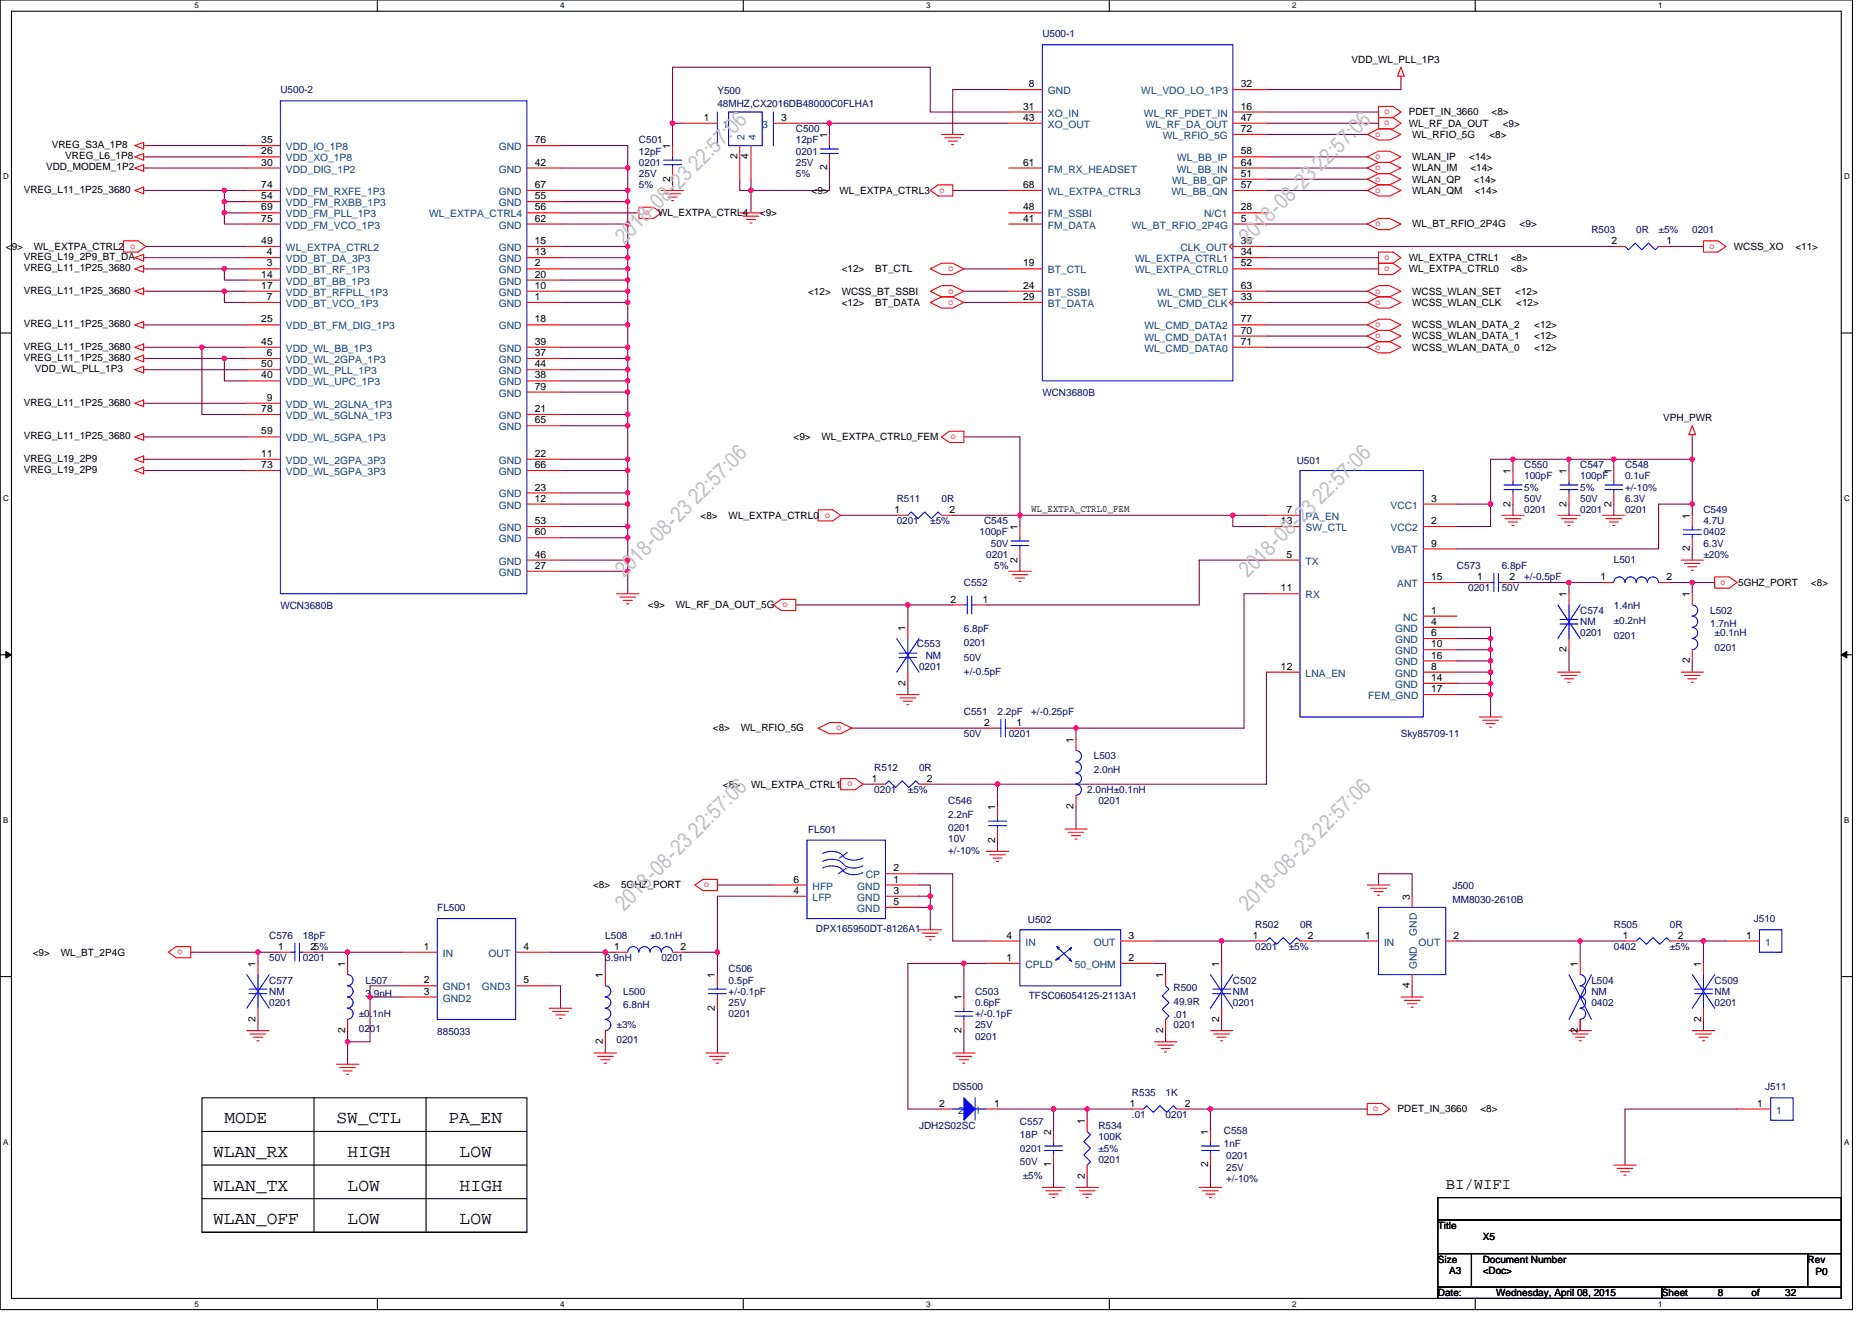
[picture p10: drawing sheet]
<svg xmlns="http://www.w3.org/2000/svg" width="297mm" height="210mm" viewBox="0 0 297 210" stroke-linecap="round" stroke-linejoin="round" font-family="sans-serif">
<defs><g id="words">
<g font-size="3.5" fill="#c0c0c0">
<text x="99" y="38.9" transform="rotate(-45 99 38.9)">2018-08-23 22:57:06</text>
<text x="198" y="38.9" transform="rotate(-45 198 38.9)">2018-08-23 22:57:06</text>
<text x="99" y="91.8" transform="rotate(-45 99 91.8)">2018-08-23 22:57:06</text>
<text x="198" y="91.8" transform="rotate(-45 198 91.8)">2018-08-23 22:57:06</text>
<text x="99" y="144.7" transform="rotate(-45 99 144.7)">2018-08-23 22:57:06</text>
<text x="198" y="144.7" transform="rotate(-45 198 144.7)">2018-08-23 22:57:06</text>
</g>
<g font-size="2.8">
<text x="35.6" y="178.3">MODE</text>
<text x="53.4" y="178.3">SW_CTL</text>
<text x="71.2" y="178.3">PA_EN</text>
<text x="33.8" y="183.6">WLAN_RX</text>
<text x="55.2" y="183.6">HIGH</text>
<text x="72.9" y="183.6">LOW</text>
<text x="33.8" y="189">WLAN_TX</text>
<text x="55.2" y="189">LOW</text>
<text x="72.9" y="189">HIGH</text>
<text x="33.8" y="194.3">WLAN_OFF</text>
<text x="55.2" y="194.3">LOW</text>
<text x="72.9" y="194.3">LOW</text>
</g>
<text font-size="2.5" x="229.4" y="188.7">BI/WIFI</text>
<g font-size="1.6" fill="#000080">
<text x="165.4" y="5.9">U500-1</text>
<text x="44.5" y="14.8">U500-2</text>
<text x="113.8" y="14.9">Y500</text>
<text x="113.8" y="17.1">48MHZ,CX2016DB48000C0FLHA1</text>
<text x="101.4" y="22.8">C501</text>
<text x="126.3" y="21">C500</text>
<text x="126.3" y="22.8">12pF</text>
<text x="101.4" y="24.5">12pF</text>
<text x="101.4" y="26.3">0201</text>
<text x="101.4" y="28.1">25V</text>
<text x="101.4" y="29.9">5%</text>
<text x="126.3" y="24.5">0201</text>
<text x="126.3" y="26.3">25V</text>
<text x="126.3" y="28.1">5%</text>
<text x="252.5" y="37">R503</text>
<text x="259.6" y="37">0R</text>
<text x="263.2" y="37">±5%</text>
<text x="268.5" y="37">0201</text>
<text x="165.4" y="62.9">WCN3680B</text>
<text x="205.8" y="73.6">U501</text>
<text x="241.8" y="74.3">C550</text>
<text x="241.8" y="76.1">100pF</text>
<text x="241.8" y="77.9">5%</text>
<text x="250.7" y="74.3">C547</text>
<text x="250.7" y="76.1">100pF</text>
<text x="250.7" y="77.9">5%</text>
<text x="257.8" y="74.3">C548</text>
<text x="257.8" y="76.1">0.1uF</text>
<text x="257.8" y="77.9">+/-10%</text>
<text x="142.3" y="79.7">R511</text>
<text x="142.3" y="83.2">0201</text>
<text x="147.6" y="83.2">±5%</text>
<text x="149.4" y="79.7">0R</text>
<text x="156.1" y="83.2">C545</text>
<text x="241.8" y="81.4">0201</text>
<text x="241.8" y="79.7">50V</text>
<text x="250.7" y="81.4">0201</text>
<text x="250.7" y="79.7">50V</text>
<text x="257.8" y="81.4">0201</text>
<text x="257.8" y="79.7">6.3V</text>
<text x="270.3" y="81.4">C549</text>
<text x="270.3" y="83.2">4.7U</text>
<text x="155.4" y="85">100pF</text>
<text x="156.5" y="88.5">0201</text>
<text x="157.2" y="86.8">50V</text>
<text x="256.1" y="89.4">L501</text>
<text x="270.3" y="85">0402</text>
<text x="270.3" y="86.8">6.3V</text>
<text x="270.3" y="88.5">±20%</text>
<text x="152.9" y="93">C552</text>
<text x="157.8" y="90.3">5%</text>
<text x="231.2" y="90.3">C573</text>
<text x="233" y="93.9">0201</text>
<text x="238.3" y="90.3">6.8pF</text>
<text x="238.3" y="93.9">50V</text>
<text x="241.8" y="92.1">+/-0.5pF</text>
<text x="44.5" y="96.7">WCN3680B</text>
<text x="152.9" y="100.3">6.8pF</text>
<text x="250.7" y="97.4">C574</text>
<text x="250.7" y="99.2">NM</text>
<text x="250.7" y="101">0201</text>
<text x="256.1" y="96.7">1.4nH</text>
<text x="256.1" y="99">±0.2nH</text>
<text x="256.1" y="101.3">0201</text>
<text x="271.4" y="97.4">L502</text>
<text x="271.4" y="99.6">1.7nH</text>
<text x="272.1" y="101">±0.1nH</text>
<text x="145.5" y="102.8">C553</text>
<text x="145.8" y="106.3">0201</text>
<text x="146.9" y="104.5">NM</text>
<text x="152.9" y="102.6">0201</text>
<text x="152.9" y="104.9">50V</text>
<text x="152.9" y="107.2">+/-0.5pF</text>
<text x="272.1" y="103.3">0201</text>
<text x="152.9" y="113.4">C551</text>
<text x="158.3" y="113.4">2.2pF</text>
<text x="163.6" y="113.4">+/-0.25pF</text>
<text x="152.9" y="117">50V</text>
<text x="160.1" y="117">0201</text>
<text x="222.3" y="117">Sky85709-11</text>
<text x="138.7" y="122.3">R512</text>
<text x="138.7" y="125.9">0201</text>
<text x="144.1" y="125.9">±5%</text>
<text x="145.8" y="122.3">0R</text>
<text x="172.5" y="125.9">2.0nH±0.1nH</text>
<text x="173.6" y="120.5">L503</text>
<text x="173.6" y="122.7">2.0nH</text>
<text x="150.4" y="127.7">C546</text>
<text x="150.4" y="129.8">2.2nF</text>
<text x="150.4" y="131.9">0201</text>
<text x="174.3" y="127.7">0201</text>
<text x="128.2" y="132.3">FL501</text>
<text x="150.4" y="133.7">10V</text>
<text x="150.4" y="135.5">+/-10%</text>
<text x="230.5" y="141.2">J500</text>
<text x="230.5" y="143.3">MM8030-2610B</text>
<text x="42.7" y="149">C576</text>
<text x="48" y="149">18pF</text>
<text x="69.4" y="144.5">FL500</text>
<text x="96.1" y="149">L508</text>
<text x="103.2" y="149">±0.1nH</text>
<text x="129.5" y="147.9">DPX165950DT-8126A1</text>
<text x="163.1" y="146.5">U502</text>
<text x="199.2" y="147.2">R502</text>
<text x="206.3" y="147.2">0R</text>
<text x="256.1" y="147.2">R505</text>
<text x="265" y="147.2">0R</text>
<text x="278.3" y="146.3">J510</text>
<text x="42.7" y="152.5">50V</text>
<text x="48" y="152.5">0201</text>
<text x="96.1" y="152.5">3.9nH</text>
<text x="104.9" y="152.5">0201</text>
<text x="115.6" y="154.3">C506</text>
<text x="199.2" y="150.8">0201</text>
<text x="204.5" y="150.8">±5%</text>
<text x="256.1" y="150.8">0402</text>
<text x="265" y="150.8">±5%</text>
<text x="42.7" y="156.1">C577</text>
<text x="42.7" y="157.9">NM</text>
<text x="42.7" y="159.7">0201</text>
<text x="56.9" y="161.4">±0.1nH</text>
<text x="58" y="156.1">L507</text>
<text x="58" y="158.2">3.9nH</text>
<text x="98.9" y="157.9">L500</text>
<text x="98.9" y="160">6.8nH</text>
<text x="115.6" y="156.1">0.5pF</text>
<text x="115.6" y="161.4">0201</text>
<text x="115.6" y="159.7">25V</text>
<text x="115.6" y="157.9">+/-0.1pF</text>
<text x="154.7" y="157.9">C503</text>
<text x="154.7" y="159.7">0.6pF</text>
<text x="154.7" y="161.4">+/-0.1pF</text>
<text x="163.3" y="158.6">TFSC06054125-2113A1</text>
<text x="186.2" y="157.4">R500</text>
<text x="186.2" y="159.5">49.9R</text>
<text x="186.2" y="161.6">.01</text>
<text x="195.6" y="156.1">C502</text>
<text x="195.6" y="157.9">NM</text>
<text x="195.6" y="159.7">0201</text>
<text x="252.5" y="156.1">L504</text>
<text x="252.5" y="157.9">NM</text>
<text x="252.5" y="159.7">0402</text>
<text x="272.1" y="156.1">C509</text>
<text x="272.1" y="157.9">NM</text>
<text x="272.1" y="159.7">0201</text>
<text x="56.9" y="163.7">0201</text>
<text x="69.4" y="164.3">885033</text>
<text x="97.8" y="163.2">±3%</text>
<text x="97.8" y="165.5">0201</text>
<text x="154.7" y="165">0201</text>
<text x="154.7" y="163.2">25V</text>
<text x="186.2" y="163.2">0201</text>
<text x="151.2" y="173">DS500</text>
<text x="179.6" y="173.9">R535</text>
<text x="185" y="173.9">1K</text>
<text x="280.1" y="173">J511</text>
<text x="145.8" y="179.2">JDH2S02SC</text>
<text x="161.8" y="178.5">C557</text>
<text x="174.3" y="179.2">R534</text>
<text x="179.6" y="177.4">.01</text>
<text x="185" y="177.4">0201</text>
<text x="194.2" y="179.9">C558</text>
<text x="161.8" y="180.6">18P</text>
<text x="161.8" y="182.8">0201</text>
<text x="161.8" y="184.9">50V</text>
<text x="174.3" y="181">100K</text>
<text x="174.3" y="182.8">±5%</text>
<text x="174.3" y="184.6">0201</text>
<text x="194.2" y="182.1">1nF</text>
<text x="194.6" y="184">0201</text>
<text x="194.6" y="185.8">25V</text>
<text x="162.3" y="187">±5%</text>
<text x="194.6" y="187.6">+/-10%</text>
</g>
<g font-size="1.6">
<text x="214.5" y="9.9">VDD_WL_PLL_1P3</text>
<text x="162.4" y="17.4">31</text>
<text x="163.3" y="13.8">8</text>
<text x="196.9" y="13.8">32</text>
<text x="196.9" y="17.4">16</text>
<text x="8.2" y="23.5">VREG_S3A_1P8</text>
<text x="41.5" y="22.7">35</text>
<text x="84.9" y="22.7">76</text>
<text x="106.3" y="23.6" transform="rotate(-90 106.3 23.6)">1</text>
<text x="111.7" y="19.2">1</text>
<text x="124" y="19.2">3</text>
<text x="131.2" y="21.9" transform="rotate(-90 131.2 21.9)">1</text>
<text x="162.4" y="19.2">43</text>
<text x="196.9" y="19.2">47</text>
<text x="196.9" y="21">72</text>
<text x="223.5" y="18.3">PDET_IN_3660</text>
<text x="223.5" y="20.1">WL_RF_DA_OUT</text>
<text x="224.1" y="21.9">WL_RFIO_5G</text>
<text x="236.3" y="21.9">&lt;8&gt;</text>
<text x="236.7" y="18.3">&lt;8&gt;</text>
<text x="238.5" y="20.1">&lt;9&gt;</text>
<text x="7.3" y="27">VDD_MODEM_1P2</text>
<text x="10.3" y="25.3">VREG_L6_1P8</text>
<text x="41.5" y="24.5">26</text>
<text x="41.5" y="26.3">30</text>
<text x="41.5" y="29.8">74</text>
<text x="84.9" y="26.3">42</text>
<text x="84.9" y="29.8">67</text>
<text x="106.3" y="28.8" transform="rotate(-90 106.3 28.8)">2</text>
<text x="117" y="25.3" transform="rotate(-90 117 25.3)">2</text>
<text x="118.8" y="25.3" transform="rotate(-90 118.8 25.3)">4</text>
<text x="131.2" y="27.1" transform="rotate(-90 131.2 27.1)">2</text>
<text x="162.4" y="26.3">61</text>
<text x="162.4" y="29.8">68</text>
<text x="196.9" y="28.1">51</text>
<text x="196.9" y="26.3">64</text>
<text x="196.9" y="24.5">58</text>
<text x="196.9" y="29.8">57</text>
<text x="224.1" y="25.4">WLAN_IP</text>
<text x="224.1" y="27.2">WLAN_IM</text>
<text x="224.1" y="29">WLAN_QP</text>
<text x="233.1" y="25.4">&lt;14&gt;</text>
<text x="233.3" y="27.2">&lt;14&gt;</text>
<text x="233.8" y="29">&lt;14&gt;</text>
<text x="3.8" y="30.6">VREG_L11_1P25_3680</text>
<text x="41.5" y="31.6">54</text>
<text x="41.5" y="33.4">69</text>
<text x="41.5" y="35.2">75</text>
<text x="84.9" y="31.6">55</text>
<text x="84.9" y="35.2">62</text>
<text x="84.9" y="33.4">56</text>
<text x="104.4" y="34.3">WL_EXTPA_CTRL4</text>
<text x="120.6" y="34.3">&lt;9&gt;</text>
<text x="128.8" y="30.8">&lt;9&gt;</text>
<text x="133.2" y="30.8">WL_EXTPA_CTRL3</text>
<text x="162.4" y="33.4">48</text>
<text x="162.4" y="35.2">41</text>
<text x="196.9" y="35.2">5</text>
<text x="196.9" y="33.4">28</text>
<text x="224.1" y="30.8">WLAN_QM</text>
<text x="234" y="30.8">&lt;14&gt;</text>
<text x=".9" y="39.6">&lt;9&gt;</text>
<text x="3.8" y="41.3">VREG_L19_2P9_BT_DA</text>
<text x="5.4" y="39.6">WL_EXTPA_CTRL2 o</text>
<text x="41.5" y="38.7">49</text>
<text x="42.4" y="40.5">4</text>
<text x="84.9" y="38.7">15</text>
<text x="84.9" y="40.5">13</text>
<text x="196.9" y="40.5">34</text>
<text x="196.9" y="38.7">36</text>
<text x="223.5" y="41.4">WL_EXTPA_CTRL1</text>
<text x="224.1" y="36.1">WL_BT_RFIO_2P4G</text>
<text x="239.7" y="41.4">&lt;8&gt;</text>
<text x="241.1" y="36.1">&lt;9&gt;</text>
<text x="255.7" y="38.7">2</text>
<text x="264.4" y="38.7">1</text>
<text x="275.1" y="39.6">WCSS_XO</text>
<text x="284.9" y="39.6">&lt;11&gt;</text>
<text x="3.8" y="43">VREG_L11_1P25_3680</text>
<text x="3.8" y="46.6">VREG_L11_1P25_3680</text>
<text x="41.5" y="44.1">14</text>
<text x="41.5" y="45.8">17</text>
<text x="42.4" y="42.3">3</text>
<text x="42.4" y="47.6">7</text>
<text x="84.9" y="42.3">2</text>
<text x="84.9" y="44.1">20</text>
<text x="84.9" y="45.8">10</text>
<text x="84.9" y="47.6">1</text>
<text x="128.2" y="46.8">&lt;12&gt;</text>
<text x="133.6" y="43.2">&lt;12&gt;</text>
<text x="133.6" y="46.8">WCSS_BT_SSBI</text>
<text x="138.9" y="43.2">BT_CTL</text>
<text x="162.4" y="42.3">19</text>
<text x="162.4" y="45.8">24</text>
<text x="162.4" y="47.6">29</text>
<text x="196.9" y="42.3">52</text>
<text x="196.9" y="47.6">33</text>
<text x="196.9" y="45.8">63</text>
<text x="223.5" y="43.2">WL_EXTPA_CTRL0</text>
<text x="224.1" y="46.8">WCSS_WLAN_SET</text>
<text x="239.7" y="43.2">&lt;8&gt;</text>
<text x="240.4" y="46.8">&lt;12&gt;</text>
<text x="3.8" y="51.9">VREG_L11_1P25_3680</text>
<text x="41.5" y="51.2">25</text>
<text x="84.9" y="51.2">18</text>
<text x="133.6" y="48.5">&lt;12&gt;</text>
<text x="138.9" y="48.5">BT_DATA</text>
<text x="196.9" y="51.2">77</text>
<text x="196.9" y="53">70</text>
<text x="224.1" y="48.5">WCSS_WLAN_CLK</text>
<text x="224.1" y="53.9">WCSS_WLAN_DATA_1</text>
<text x="224.1" y="52.1">WCSS_WLAN_DATA_2</text>
<text x="240.6" y="48.5">&lt;12&gt;</text>
<text x="243.5" y="53.9">&lt;12&gt;</text>
<text x="243.5" y="52.1">&lt;12&gt;</text>
<text x="3.8" y="55.5">VREG_L11_1P25_3680</text>
<text x="3.8" y="57.3">VREG_L11_1P25_3680</text>
<text x="5.5" y="59">VDD_WL_PLL_1P3</text>
<text x="41.5" y="54.7">45</text>
<text x="41.5" y="58.3">50</text>
<text x="42.4" y="56.5">6</text>
<text x="84.9" y="54.7">39</text>
<text x="84.9" y="56.5">37</text>
<text x="84.9" y="58.3">44</text>
<text x="196.9" y="54.7">71</text>
<text x="224.1" y="55.6">WCSS_WLAN_DATA_0</text>
<text x="243.5" y="55.6">&lt;12&gt;</text>
<text x="3.8" y="64.4">VREG_L11_1P25_3680</text>
<text x="41.5" y="60.1">40</text>
<text x="41.5" y="65.4">78</text>
<text x="42.4" y="63.6">9</text>
<text x="84.9" y="60.1">38</text>
<text x="84.9" y="61.8">79</text>
<text x="84.9" y="65.4">21</text>
<text x="3.8" y="69.7">VREG_L11_1P25_3680</text>
<text x="41.5" y="69">59</text>
<text x="84.9" y="67.2">65</text>
<text x="125.9" y="69.9">&lt;9&gt;</text>
<text x="130.4" y="69.9">WL_EXTPA_CTRL0_FEM</text>
<text x="263.9" y="66.8">VPH_PWR</text>
<text x="3.8" y="73.3">VREG_L19_2P9</text>
<text x="3.8" y="75">VREG_L19_2P9</text>
<text x="41.5" y="72.5">11</text>
<text x="41.5" y="74.3">73</text>
<text x="84.9" y="72.5">22</text>
<text x="84.9" y="74.3">66</text>
<text x="84.9" y="77.9">23</text>
<text x="239.7" y="75.2" transform="rotate(-90 239.7 75.2)">1</text>
<text x="248.6" y="75.2" transform="rotate(-90 248.6 75.2)">1</text>
<text x="255.7" y="75.2" transform="rotate(-90 255.7 75.2)">1</text>
<text x="84.9" y="79.6">12</text>
<text x="84.9" y="83.2">53</text>
<text x="111.2" y="82.3">&lt;8&gt;</text>
<text x="115.6" y="82.3">WL_EXTPA_CTRL0 o</text>
<text x="141.9" y="81.4">1</text>
<text x="150.6" y="81.4">2</text>
<text x="163.6" y="81.3">WL_EXTPA_CTRL0_FEM</text>
<text x="203.3" y="83.2">13</text>
<text x="204.1" y="81.4">7</text>
<text x="227.1" y="83.2">2</text>
<text x="227.1" y="79.6">3</text>
<text x="239.7" y="80.4" transform="rotate(-90 239.7 80.4)">2</text>
<text x="248.6" y="80.4" transform="rotate(-90 248.6 80.4)">2</text>
<text x="255.7" y="80.4" transform="rotate(-90 255.7 80.4)">2</text>
<text x="268.1" y="82.3" transform="rotate(-90 268.1 82.3)">1</text>
<text x="84.9" y="85">60</text>
<text x="84.9" y="88.5">46</text>
<text x="161.5" y="89.3" transform="rotate(-90 161.5 89.3)">2</text>
<text x="161.5" y="84.1" transform="rotate(-90 161.5 84.1)">1</text>
<text x="204.1" y="88.5">5</text>
<text x="227.1" y="86.7">9</text>
<text x="268.1" y="87.5" transform="rotate(-90 268.1 87.5)">2</text>
<text x="84.9" y="90.3">27</text>
<text x="150.8" y="95.6">2</text>
<text x="156" y="95.6">1</text>
<text x="203.3" y="93.9">11</text>
<text x="227.1" y="92.1">15</text>
<text x="234.4" y="92.1">1</text>
<text x="239.5" y="92.1">2</text>
<text x="248.6" y="94.8" transform="rotate(-90 248.6 94.8)">1</text>
<text x="253.9" y="92.1">1</text>
<text x="264.4" y="92.1">2</text>
<text x="268.1" y="94.8" transform="rotate(-90 268.1 94.8)">1</text>
<text x="275.8" y="93">5GHZ_PORT</text>
<text x="287.4" y="93">&lt;8&gt;</text>
<text x="102.8" y="96.5">&lt;9&gt;</text>
<text x="107.2" y="96.5">WL_RF_DA_OUT_5G</text>
<text x="143.7" y="100.1" transform="rotate(-90 143.7 100.1)">1</text>
<text x="227.1" y="97.4">1</text>
<text x="227.1" y="99.2">4</text>
<text x="227.1" y="101">6</text>
<text x="203.3" y="106.3">12</text>
<text x="227.1" y="106.3">8</text>
<text x="227.1" y="102.7">10</text>
<text x="227.1" y="104.5">16</text>
<text x="248.6" y="103.5" transform="rotate(-90 248.6 103.5)">2</text>
<text x="268.1" y="105.3" transform="rotate(-90 268.1 105.3)">2</text>
<text x="143.7" y="108.8" transform="rotate(-90 143.7 108.8)">2</text>
<text x="227.1" y="108.1">14</text>
<text x="227.1" y="109.9">17</text>
<text x="113.1" y="116.1">&lt;8&gt;</text>
<text x="117.6" y="116.1">WL_RFIO_5G</text>
<text x="156.1" y="115.2">2</text>
<text x="161.3" y="115.2">1</text>
<text x="170.3" y="117.9" transform="rotate(-90 170.3 117.9)">1</text>
<text x="114.7" y="125">&lt;8&gt;</text>
<text x="119.2" y="125">WL_EXTPA_CTRL1 o</text>
<text x="138.4" y="124.1">1</text>
<text x="147.1" y="124.1">2</text>
<text x="157.9" y="128.5" transform="rotate(-90 157.9 128.5)">1</text>
<text x="170.3" y="128.4" transform="rotate(-90 170.3 128.4)">2</text>
<text x="157.9" y="133.7" transform="rotate(-90 157.9 133.7)">2</text>
<text x="94.1" y="141">&lt;8&gt;</text>
<text x="98.5" y="141">5GHZ_PORT</text>
<text x="125.9" y="140.1">6</text>
<text x="125.9" y="141.9">4</text>
<text x="141.7" y="140.1">1</text>
<text x="141.7" y="143.6">5</text>
<text x="141.7" y="141.9">3</text>
<text x="141.7" y="138.3">2</text>
<text x="223.7" y="142.8" transform="rotate(-90 223.7 142.8)">3</text>
<text x="159.7" y="149">4</text>
<text x="179.1" y="149">3</text>
<text x="198.8" y="149">1</text>
<text x="207.5" y="149">2</text>
<text x="216.6" y="149">1</text>
<text x="230.6" y="149">2</text>
<text x="257.5" y="149">1</text>
<text x="266.2" y="149">2</text>
<text x="277" y="149">1</text>
<text x="5.2" y="151.7">&lt;9&gt;</text>
<text x="9.6" y="151.7">WL_BT_2P4G</text>
<text x="40.6" y="153.4" transform="rotate(-90 40.6 153.4)">1</text>
<text x="44.1" y="150.7">1</text>
<text x="49.3" y="150.7">25%</text>
<text x="54.8" y="153.4" transform="rotate(-90 54.8 153.4)">1</text>
<text x="67.2" y="150.7">1</text>
<text x="83.1" y="150.7">4</text>
<text x="95.7" y="155.2" transform="rotate(-90 95.7 155.2)">1</text>
<text x="97.5" y="150.7">1</text>
<text x="108" y="150.7">2</text>
<text x="113.4" y="155.2" transform="rotate(-90 113.4 155.2)">1</text>
<text x="159.7" y="152.5">1</text>
<text x="179.1" y="152.5">2</text>
<text x="184.6" y="155.2" transform="rotate(-90 184.6 155.2)">1</text>
<text x="193.5" y="153.4" transform="rotate(-90 193.5 153.4)">1</text>
<text x="250.4" y="153.4" transform="rotate(-90 250.4 153.4)">1</text>
<text x="269.9" y="153.4" transform="rotate(-90 269.9 153.4)">1</text>
<text x="67.2" y="156.1">2</text>
<text x="67.2" y="157.9">3</text>
<text x="83.1" y="156.1">5</text>
<text x="113.4" y="160.4" transform="rotate(-90 113.4 160.4)">2</text>
<text x="152.6" y="158.8" transform="rotate(-90 152.6 158.8)">1</text>
<text x="223.7" y="156.8" transform="rotate(-90 223.7 156.8)">4</text>
<text x="40.6" y="162.2" transform="rotate(-90 40.6 162.2)">2</text>
<text x="54.8" y="164" transform="rotate(-90 54.8 164)">2</text>
<text x="95.7" y="165.7" transform="rotate(-90 95.7 165.7)">2</text>
<text x="152.6" y="164" transform="rotate(-90 152.6 164)">2</text>
<text x="184.6" y="164" transform="rotate(-90 184.6 164)">2</text>
<text x="193.5" y="162.2" transform="rotate(-90 193.5 162.2)">2</text>
<text x="250.4" y="164" transform="rotate(-90 250.4 164)">2</text>
<text x="269.9" y="162.2" transform="rotate(-90 269.9 162.2)">2</text>
<text x="149" y="175.6">2</text>
<text x="157.8" y="175.6">1</text>
<text x="172.1" y="178.3" transform="rotate(-90 172.1 178.3)">1</text>
<text x="179.3" y="175.6">1</text>
<text x="188" y="175.6">2</text>
<text x="221.8" y="176.6">PDET_IN_3660</text>
<text x="234.9" y="176.6">&lt;8&gt;</text>
<text x="278.8" y="175.6">1</text>
<text x="166.8" y="185.3" transform="rotate(-90 166.8 185.3)">1</text>
<text x="166.8" y="180.1" transform="rotate(-90 166.8 180.1)">2</text>
<text x="191.7" y="185.3" transform="rotate(-90 191.7 185.3)">2</text>
<text x="191.7" y="180.1" transform="rotate(-90 191.7 180.1)">1</text>
<text x="172.1" y="187.1" transform="rotate(-90 172.1 187.1)">2</text>
<text x="228.2" y="195.1">Title</text>
<text x="235.3" y="196.8">X5</text>
<text x="228.2" y="200.4">Size</text>
<text x="229.9" y="202.2">A3</text>
<text x="235.3" y="200.4">Document Number</text>
<text x="235.3" y="202.2">&lt;Doc&gt;</text>
<text x="286.8" y="200.4">Rev</text>
<text x="288.1" y="202.3">P0</text>
<text x="228.2" y="205.7">Date:</text>
<text x="237.4" y="205.7">Wednesday, April 08, 2015</text>
<text x="263.7" y="205.7">Sheet</text>
<text x="272.6" y="205.7">8</text>
<text x="277.9" y="205.7">of</text>
<text x="283.3" y="205.7">32</text>
</g>
<g font-size="1.6" fill="#004080">
<text x="166.3" y="14.9">GND</text>
<text x="181.1" y="14.9">WL_VDO_LO_1P3</text>
<text x="45.4" y="23.8">VDD_IO_1P8</text>
<text x="79.1" y="23.8">GND</text>
<text x="114.7" y="20.3">1</text>
<text x="118.1" y="22.2" transform="rotate(-90 118.1 22.2)">2</text>
<text x="119.9" y="22.2" transform="rotate(-90 119.9 22.2)">4</text>
<text x="120.9" y="20.3">3</text>
<text x="166.3" y="18.5">XO_IN</text>
<text x="166.3" y="20.3">XO_OUT</text>
<text x="181.5" y="18.5">WL_RF_PDET_IN</text>
<text x="181.8" y="20.3">WL_RF_DA_OUT</text>
<text x="184.5" y="22.1">WL_RFIO_5G</text>
<text x="45.4" y="25.6">VDD_XO_1P8</text>
<text x="45.4" y="27.4">VDD_DIG_1P2</text>
<text x="79.1" y="27.4">GND</text>
<text x="166.3" y="27.4">FM_RX_HEADSET</text>
<text x="186" y="29.2">WL_BB_QP</text>
<text x="186.7" y="27.4">WL_BB_IN</text>
<text x="186.8" y="25.6">WL_BB_IP</text>
<text x="45.4" y="30.9">VDD_FM_RXFE_1P3</text>
<text x="45.4" y="32.7">VDD_FM_RXBB_1P3</text>
<text x="45.4" y="34.5">VDD_FM_PLL_1P3</text>
<text x="68.1" y="34.5">WL_EXTPA_CTRL4</text>
<text x="79.1" y="30.9">GND</text>
<text x="79.1" y="32.7">GND</text>
<text x="166.3" y="30.9">WL_EXTPA_CTRL3</text>
<text x="166.3" y="34.5">FM_SSBI</text>
<text x="185.9" y="30.9">WL_BB_QN</text>
<text x="191.1" y="34.5">N/C1</text>
<text x="45.4" y="36.3">VDD_FM_VCO_1P3</text>
<text x="45.4" y="39.8">WL_EXTPA_CTRL2</text>
<text x="45.4" y="41.6">VDD_BT_DA_3P3</text>
<text x="79.1" y="36.3">GND</text>
<text x="79.1" y="39.8">GND</text>
<text x="79.1" y="41.6">GND</text>
<text x="166.3" y="36.3">FM_DATA</text>
<text x="179.6" y="36.3">WL_BT_RFIO_2P4G</text>
<text x="180.1" y="41.6">WL_EXTPA_CTRL1</text>
<text x="187.3" y="39.8">CLK_OUT</text>
<text x="45.4" y="43.4">VDD_BT_RF_1P3</text>
<text x="45.4" y="45.2">VDD_BT_BB_1P3</text>
<text x="45.4" y="46.9">VDD_BT_RFPLL_1P3</text>
<text x="79.1" y="43.4">GND</text>
<text x="79.1" y="45.2">GND</text>
<text x="79.1" y="46.9">GND</text>
<text x="166.3" y="43.4">BT_CTL</text>
<text x="166.3" y="46.9">BT_SSBI</text>
<text x="180.1" y="43.4">WL_EXTPA_CTRL0</text>
<text x="183.7" y="46.9">WL_CMD_SET</text>
<text x="45.4" y="48.7">VDD_BT_VCO_1P3</text>
<text x="45.4" y="52.3">VDD_BT_FM_DIG_1P3</text>
<text x="79.1" y="48.7">GND</text>
<text x="79.1" y="52.3">GND</text>
<text x="166.3" y="48.7">BT_DATA</text>
<text x="181.6" y="52.3">WL_CMD_DATA2</text>
<text x="183.7" y="48.7">WL_CMD_CLK</text>
<text x="45.4" y="55.8">VDD_WL_BB_1P3</text>
<text x="45.4" y="57.6">VDD_WL_2GPA_1P3</text>
<text x="45.4" y="59.4">VDD_WL_PLL_1P3</text>
<text x="79.1" y="55.8">GND</text>
<text x="79.1" y="57.6">GND</text>
<text x="79.1" y="59.4">GND</text>
<text x="181.6" y="54.1">WL_CMD_DATA1</text>
<text x="181.6" y="55.8">WL_CMD_DATA0</text>
<text x="45.4" y="61.2">VDD_WL_UPC_1P3</text>
<text x="45.4" y="64.7">VDD_WL_2GLNA_1P3</text>
<text x="79.1" y="61.2">GND</text>
<text x="79.1" y="62.9">GND</text>
<text x="45.4" y="66.5">VDD_WL_5GLNA_1P3</text>
<text x="45.4" y="70.1">VDD_WL_5GPA_1P3</text>
<text x="79.1" y="66.5">GND</text>
<text x="79.1" y="68.3">GND</text>
<text x="45.4" y="73.6">VDD_WL_2GPA_3P3</text>
<text x="45.4" y="75.4">VDD_WL_5GPA_3P3</text>
<text x="79.1" y="73.6">GND</text>
<text x="79.1" y="75.4">GND</text>
<text x="79.1" y="79">GND</text>
<text x="79.1" y="80.7">GND</text>
<text x="207.2" y="82.5">PA_EN</text>
<text x="220.7" y="80.7">VCC1</text>
<text x="79.1" y="84.3">GND</text>
<text x="79.1" y="86.1">GND</text>
<text x="79.1" y="89.6">GND</text>
<text x="207.2" y="89.6">TX</text>
<text x="207.2" y="84.3">SW_CTL</text>
<text x="220.7" y="84.3">VCC2</text>
<text x="220.7" y="87.8">VBAT</text>
<text x="79.1" y="91.4">GND</text>
<text x="207.2" y="95">RX</text>
<text x="221.7" y="93.2">ANT</text>
<text x="221.4" y="100.3">GND</text>
<text x="222.6" y="98.5">NC</text>
<text x="207.2" y="107.4">LNA_EN</text>
<text x="221.4" y="107.4">GND</text>
<text x="221.4" y="103.8">GND</text>
<text x="221.4" y="105.6">GND</text>
<text x="221.4" y="102.1">GND</text>
<text x="217.1" y="111">FEM_GND</text>
<text x="221.4" y="109.2">GND</text>
<text x="128.9" y="141.2">HFP</text>
<text x="128.9" y="143">LFP</text>
<text x="136" y="141.2">GND</text>
<text x="136" y="143">GND</text>
<text x="137.4" y="139.4">CP</text>
<text x="136" y="144.7">GND</text>
<text x="224.8" y="148.5" transform="rotate(-90 224.8 148.5)">GND</text>
<text x="70.3" y="151.8">IN</text>
<text x="77.5" y="151.8">OUT</text>
<text x="162.7" y="150.1">IN</text>
<text x="162.7" y="153.6">CPLD</text>
<text x="170.5" y="153.6">50_OHM</text>
<text x="173.5" y="150.1">OUT</text>
<text x="219.6" y="150.1">IN</text>
<text x="224.8" y="153.8" transform="rotate(-90 224.8 153.8)">GND</text>
<text x="225.1" y="150.1">OUT</text>
<text x="280.1" y="150.1">1</text>
<text x="70.3" y="157.2">GND1</text>
<text x="70.3" y="159">GND2</text>
<text x="76.5" y="157.2">GND3</text>
<text x="152.1" y="176.7">2</text>
<text x="154.7" y="176.7">1</text>
<text x="281.9" y="176.7">1</text>
</g>
<g font-size="1.6" fill="#f00">
<text x="218.2" y="21.7">o</text>
<text x="219.6" y="18.1">o</text>
<text x="219.6" y="19.9">o</text>
<text x="218.2" y="25.3">o</text>
<text x="218.2" y="27">o</text>
<text x="218.2" y="28.8">o</text>
<text x="102.3" y="34.1">o</text>
<text x="149" y="30.6">o</text>
<text x="218.2" y="30.6">o</text>
<text x="218.2" y="35.9">o</text>
<text x="219.6" y="41.3">o</text>
<text x="271.2" y="39.5">o</text>
<text x="150.4" y="43">o</text>
<text x="150.4" y="46.6">o</text>
<text x="218.2" y="46.6">o</text>
<text x="219.6" y="43">o</text>
<text x="150.4" y="48.4">o</text>
<text x="218.2" y="48.4">o</text>
<text x="218.2" y="53.7">o</text>
<text x="218.2" y="51.9">o</text>
<text x="218.2" y="55.5">o</text>
<text x="150.8" y="69.7">o</text>
<text x="273" y="92.8">o</text>
<text x="124.1" y="96.4">o</text>
<text x="132.7" y="115.9">o</text>
<text x="111.7" y="140.8">o</text>
<text x="28.1" y="151.5">o</text>
<text x="217.8" y="176.4">o</text>
</g>
<g font-size="1.3">
<text x="30.8" y="1.3">5</text>
<text x="88.9" y="1.3">4</text>
<text x="147" y="1.3">3</text>
<text x="205" y="1.3">2</text>
<text x="263.1" y="1.3">1</text>
<text x=".5" y="28.4">D</text>
<text x="292.6" y="28.4">D</text>
<text x=".5" y="79.5">C</text>
<text x="292.6" y="79.5">C</text>
<text x=".5" y="130.6">B</text>
<text x="292.6" y="130.6">B</text>
<text x=".5" y="181.7">A</text>
<text x="292.6" y="181.7">A</text>
<text x="30.8" y="207.4">5</text>
<text x="88.9" y="207.4">4</text>
<text x="147" y="207.4">3</text>
<text x="205" y="207.4">2</text>
<text x="263.1" y="207.4">1</text>
</g>
</g></defs>
<path d="M0 0h293.9v207.9h-293.9zM1.8 1.8h290.4v204.3h-290.4z" fill="none" stroke="#000" stroke-width=".17"/>
<g fill="#fff">
<path d="M30.8 .2h.7v1.4h-.7z"/>
<path d="M30.8 206.3h.7v1.4h-.7z"/>
</g>
<path d="M59.9 0v1.8M59.9 206.1v1.8" fill="none" stroke="#000" stroke-width=".17"/>
<g fill="#fff">
<path d="M88.9 .2h.7v1.4h-.7z"/>
<path d="M88.9 206.3h.7v1.4h-.7z"/>
</g>
<path d="M117.9 0v1.8M117.9 206.1v1.8" fill="none" stroke="#000" stroke-width=".17"/>
<g fill="#fff">
<path d="M147 .2h.7v1.4h-.7z"/>
<path d="M147 206.3h.7v1.4h-.7z"/>
</g>
<path d="M176 0v1.8M176 206.1v1.8" fill="none" stroke="#000" stroke-width=".17"/>
<g fill="#fff">
<path d="M205 .2h.7v1.4h-.7z"/>
<path d="M205 206.3h.7v1.4h-.7z"/>
</g>
<path d="M234.1 0v1.8M234.1 206.1v1.8" fill="none" stroke="#000" stroke-width=".17"/>
<g fill="#fff">
<path d="M263.1 .2h.7v1.4h-.7z"/>
<path d="M263.1 206.3h.7v1.4h-.7z"/>
<path d="M.5 27.3h.9v1.4h-.9z"/>
<path d="M292.6 27.3h.9v1.4h-.9z"/>
<path d="M.5 78.4h.9v1.4h-.9z"/>
<path d="M292.6 78.4h.9v1.4h-.9z"/>
</g>
<path d="M0 52.9h1.8M292.2 52.9h1.7" fill="none" stroke="#000" stroke-width=".17"/>
<g fill="#fff">
<path d="M.5 129.5h.8v1.4h-.8z"/>
<path d="M292.6 129.5h.9v1.4h-.9z"/>
</g>
<path d="M0 103.9h1.8M292.2 103.9h1.7" fill="none" stroke="#000" stroke-width=".17"/>
<path d="M.9 103.4l.9 .5-.9 .5zM292.2 103.9l.8-.5v1z" fill="#000" stroke="#000" stroke-width=".16"/>
<g fill="#fff">
<path d="M.5 180.5h.8v1.4h-.8z"/>
<path d="M292.6 180.5h.9v1.4h-.9z"/>
</g>
<g fill="none" stroke="#000" stroke-width=".17">
<path d="M0 155h1.8M292.2 155h1.7M32 174.2h51.6v21.4h-51.6zM32 179.6h51.6M49.8 174.2v21.4M67.6 174.2v21.4M32 195.6h51.6M32 184.9h51.6M32 190.2h51.6M228.2 190.1h64v3.5h-64zM228.2 193.6h64v5.4h-64zM228.2 199h5.3v5.3h-5.3z"/>
<path d="M233.5 199h53.3v5.3h-53.3zM286.8 199h5.4v5.3h-5.4zM228.2 204.3h35.5v1.8h-35.5zM263.7 204.3h28.5v1.8h-28.5z"/>
</g>
<g fill="none" stroke="#800040" stroke-width=".17">
<path d="M106.7 19.6v3.5M106.7 19.6h1.8M128.1 19.6h3.5v1.7M131.6 19.6h28.5M160.1 14.2h-8.9v7.1M160.1 17.8h-12.5v-7.1h-40.9v8.9M201 17.8h17.7M201 19.6h17.7M222.3 12.4v1.8h-21.3M23.2 39.1h16M23.2 23.1h16M23.2 24.9h16"/>
<path d="M23.2 26.7h16M23.2 30.2h12.4M35.6 32h3.6M35.6 30.2v1.8M35.6 32v1.8M35.6 33.8h3.6M35.6 33.8v1.8h3.6M35.6 30.2h3.6M88.9 33.8h12.5M88.9 23.1h10.7v3.6M88.9 32h10.7M88.9 30.2h10.7"/>
<path d="M88.9 35.6h10.7M88.9 26.7h10.7M88.9 39.1h10.7M99.6 26.7v3.5M99.6 30.2v1.8M99.6 32v3.6M99.6 35.6v3.5M99.6 39.1v1.8M106.7 28.4v1.8M119.2 28.4v5.4M131.6 26.7v3.5h-14.2v-1.8M151.2 30.2h8.9"/>
<path d="M201 39.1h55.1M201 26.7h16M201 24.9h16M201 21.3h16M201 35.6h16M201 30.2h16M201 28.4h16M265 39.1h5.3M23.2 46.2h12.4M23.2 42.7h12.4M23.2 56.9h12.4M23.2 40.9h16"/>
<path d="M23.2 51.6h16M23.2 58.7h16M23.2 55.1h8.8v10.7h7.2M32 55.1h7.2M35.6 42.7v1.7h3.6M35.6 46.2h3.6M35.6 46.2v1.8h3.6M35.6 42.7h3.6M35.6 56.9v3.6h3.6M35.6 56.9h3.6M88.9 56.9h10.7M88.9 55.1h10.7"/>
<path d="M88.9 58.7h10.7M88.9 51.6h10.7M88.9 42.7h10.7M88.9 44.4h10.7M88.9 48h10.7M88.9 46.2h10.7M88.9 40.9h10.7M99.6 40.9v1.8M99.6 42.7v1.7M99.6 44.4v1.8M99.6 46.2v1.8M99.6 48v3.6"/>
<path d="M99.6 51.6v3.5M99.6 55.1v1.8M99.6 56.9v1.8M99.6 58.7v1.8M152.9 42.7h7.2M152.9 46.2h7.2M152.9 48h7.2M201 42.7h17.7M201 40.9h17.7M201 51.6h16M201 53.3h16M201 55.1h16"/>
<path d="M201 48h16M201 46.2h16M23.2 64h16M23.2 69.3h16M23.2 72.9h16M23.2 74.7h16M88.9 72.9h10.7M88.9 65.8h10.7M88.9 67.6h10.7M88.9 74.7h10.7M88.9 60.5h10.7M88.9 78.2h10.7"/>
<path d="M88.9 62.2h10.7M99.6 60.5v1.7M99.6 65.8v1.8M99.6 67.6v5.3M99.6 72.9v1.8M99.6 74.7v3.5M99.6 78.2v1.8M99.6 62.2v3.6M152.9 69.3h8.9v12.5M240.1 72.9v1.8M240.1 72.9h-3.6v7.1M240.1 72.9h8.9"/>
<path d="M249 72.9h7.1M249 72.9v1.8M256.1 72.9v1.8M256.1 72.9h12.4M268.5 69.3v3.6M268.5 72.9v8.9M88.9 85.3h10.7M88.9 88.9h10.7M88.9 83.6h10.7M88.9 80h10.7M88.9 90.7h10.7M99.6 90.7v3.5"/>
<path d="M99.6 88.9v1.8M99.6 80v3.6M99.6 83.6v1.7M99.6 85.3v3.6M126.3 96h17.8M133.4 81.8h8.9M144.1 96h7.1M144.1 96v3.6M151.2 81.8h10.6M161.8 88.9v1.8M161.8 81.8v1.8M161.8 81.8h33.8"/>
<path d="M195.6 81.8v1.8h5.4M195.6 81.8h5.4M201 94.2h-3.6v21.4h-26.7M201 88.9h-10.7v7.1h-33.8M231.2 99.6h5.3v1.7M231.2 92.5h3.5M231.2 80h5.3M236.5 80v3.6h-5.3M240.1 92.5h8.9M240.1 80v1.8M249 92.5h5.3M249 92.5v1.7"/>
<path d="M249 80v1.8M256.1 80v1.8M265 92.5h3.5M268.5 92.5h3.6M268.5 92.5v1.7M268.5 87.1v1.8M268.5 80h-5.3v7.1h-32M135.2 115.6h21.3M144.1 108.5v1.7M161.8 115.6h8.9M170.7 115.6v1.7M201 106.7v17.8h-42.7v3.5"/>
<path d="M231.2 101.3h5.3M231.2 103.1h5.3M231.2 104.9h5.3M231.2 106.7h5.3M231.2 108.5h5.3M231.2 110.2h5.3M236.5 101.3v1.8M236.5 103.1v1.8M236.5 104.9v1.8M236.5 106.7v1.8M236.5 108.5v1.7M236.5 110.2v3.6"/>
<path d="M249 103.1v3.6M268.5 104.9v1.8M136.9 124.5h1.8M145.8 138.7h5.4v10.7h5.3M147.6 124.5h10.7M158.3 133.3v1.8M170.7 128v3.6M30.3 151.1h10.6M40.9 151.1h3.6M40.9 151.1v1.8M49.8 151.1h5.4M55.2 151.1h8.8"/>
<path d="M55.2 151.1v1.8M58.7 158.2h5.3M58.7 158.2v7.2h-3.5M64 156.5h-5.3v1.7M87.2 151.1h8.9M87.2 156.5h1.7v3.5M97.8 151.1h-1.7v3.6M108.5 151.1h5.3M113.8 151.1v3.6M113.8 140.5h8.9M122.7 142.2h-8.9v8.9M145.8 144h1.8v3.6"/>
<path d="M145.8 140.5h1.8v1.7M145.8 142.2h1.8M147.6 142.2v1.8M152.9 152.9v5.3M152.9 152.9h3.6M152.9 152.9h-8.8v23.1h5.3M183.2 152.9h1.8v1.8M183.2 149.4h10.6M199.2 149.4h-5.4v3.5M208.1 149.4h8.9M218.7 140.5v-1.8h5.4v3.5M224.1 156.5v1.7"/>
<path d="M231.2 149.4h19.5M250.7 149.4v3.5M250.7 149.4h7.1M266.7 149.4h3.6M273.9 149.4h-3.6v3.5M40.9 161.8v1.8M55.2 165.4v3.5M55.2 163.6v1.8M96.1 165.4v1.7M113.8 160v7.1M152.9 163.6v3.5M158.3 176h8.9"/>
<path d="M167.2 176h5.3M167.2 176v3.6M172.5 176h7.1M172.5 176v1.8M185 163.6v1.8M188.5 176h3.6M192.1 176h24.9M192.1 176v3.6M193.8 161.8v1.8M250.7 161.8v1.8M270.3 161.8v1.8M275.6 176h-17.8v8.9"/>
<path d="M167.2 184.9v3.6M172.5 186.7v1.8M192.1 184.9v3.6"/>
</g>
<g fill="#f0f" stroke="#f0f" stroke-width=".17">
<circle cx="131.6" cy="19.5" r=".35"/>
<circle cx="250.7" cy="149.3" r=".35"/>
<circle cx="35.6" cy="30.2" r=".35"/>
<circle cx="35.6" cy="32" r=".35"/>
<circle cx="35.6" cy="33.8" r=".35"/>
<circle cx="35.6" cy="42.7" r=".35"/>
<circle cx="35.6" cy="46.2" r=".35"/>
<circle cx="32" cy="55.1" r=".35"/>
<circle cx="35.6" cy="56.9" r=".35"/>
<circle cx="119.2" cy="30.2" r=".35"/>
<circle cx="106.7" cy="19.5" r=".35"/>
<circle cx="147.6" cy="142.2" r=".35"/>
<circle cx="147.6" cy="144" r=".35"/>
<circle cx="152.9" cy="152.9" r=".35"/>
<circle cx="193.8" cy="149.3" r=".35"/>
<circle cx="99.6" cy="90.7" r=".35"/>
<circle cx="99.6" cy="30.2" r=".35"/>
<circle cx="99.6" cy="26.7" r=".35"/>
<circle cx="99.6" cy="39.1" r=".35"/>
<circle cx="99.6" cy="55.1" r=".35"/>
<circle cx="99.6" cy="51.5" r=".35"/>
<circle cx="99.6" cy="80" r=".35"/>
<circle cx="99.6" cy="78.2" r=".35"/>
<circle cx="99.6" cy="32" r=".35"/>
<circle cx="99.6" cy="35.5" r=".35"/>
<circle cx="99.6" cy="56.9" r=".35"/>
<circle cx="99.6" cy="58.7" r=".35"/>
<circle cx="99.6" cy="72.9" r=".35"/>
<circle cx="99.6" cy="65.8" r=".35"/>
<circle cx="99.6" cy="67.6" r=".35"/>
<circle cx="99.6" cy="74.7" r=".35"/>
<circle cx="99.6" cy="60.4" r=".35"/>
<circle cx="99.6" cy="85.3" r=".35"/>
<circle cx="99.6" cy="88.9" r=".35"/>
<circle cx="99.6" cy="83.6" r=".35"/>
<circle cx="99.6" cy="42.7" r=".35"/>
<circle cx="99.6" cy="44.4" r=".35"/>
<circle cx="99.6" cy="48" r=".35"/>
<circle cx="99.6" cy="46.2" r=".35"/>
<circle cx="99.6" cy="40.9" r=".35"/>
<circle cx="99.6" cy="62.2" r=".35"/>
<circle cx="248.9" cy="72.9" r=".35"/>
<circle cx="240.1" cy="72.9" r=".35"/>
<circle cx="144" cy="96" r=".35"/>
<circle cx="256.1" cy="72.9" r=".35"/>
<circle cx="167.2" cy="176" r=".35"/>
<circle cx="192.1" cy="176" r=".35"/>
<circle cx="172.5" cy="176" r=".35"/>
<circle cx="270.3" cy="149.3" r=".35"/>
<circle cx="236.5" cy="80" r=".35"/>
<circle cx="268.5" cy="80" r=".35"/>
<circle cx="268.5" cy="72.9" r=".35"/>
<circle cx="236.5" cy="101.3" r=".35"/>
<circle cx="236.5" cy="103.1" r=".35"/>
<circle cx="236.5" cy="106.7" r=".35"/>
<circle cx="236.5" cy="104.9" r=".35"/>
<circle cx="236.5" cy="110.2" r=".35"/>
<circle cx="236.5" cy="108.4" r=".35"/>
<circle cx="195.6" cy="81.8" r=".35"/>
<circle cx="158.3" cy="124.4" r=".35"/>
<circle cx="170.7" cy="115.6" r=".35"/>
<circle cx="268.5" cy="92.4" r=".35"/>
<circle cx="248.9" cy="92.4" r=".35"/>
<circle cx="161.8" cy="81.8" r=".35"/>
<circle cx="40.9" cy="151.1" r=".35"/>
<circle cx="96" cy="151.1" r=".35"/>
<circle cx="55.1" cy="165.3" r=".35"/>
<circle cx="58.7" cy="158.2" r=".35"/>
<circle cx="113.8" cy="151.1" r=".35"/>
<circle cx="55.1" cy="151.1" r=".35"/>
</g>
<g fill="none" stroke="#f00" stroke-width=".17">
<path d="M108.5 19.6h5.3M122.7 19.6h5.4M160.1 14.2h5.3M160.1 17.8h5.3M160.1 19.6h5.3M195.6 14.2h5.4M195.6 17.8h5.4M195.6 19.6h5.4M218.7 16.9h2.3l1.3 .9-1.3 .9h-2.3zM218.7 18.7h2.3l1.3 .9-1.3 .8h-2.3zM222.3 10.7l.5 1.4h-1zM222.3 12.1v.3"/>
<path d="M19.6 38.2h2.3l1.3 .9-1.3 .9h-2.3zM21.4 30.2l1.4-.5v1.1zM21.4 24.9l1.4-.5v1zM21.4 26.7l1.4-.6v1.1zM21.4 23.1l1.4-.5v1zM22.8 30.2h.4M22.8 24.9h.4M22.8 26.7h.4M22.8 23.1h.4M39.2 23.1h5.3M39.2 24.9h5.3M39.2 26.7h5.3"/>
<path d="M39.2 30.2h5.3M39.2 32h5.3M39.2 33.8h5.3M39.2 35.6h5.3M39.2 39.1h5.3M83.6 23.1h5.3M83.6 26.7h5.3M83.6 30.2h5.3M83.6 32h5.3M83.6 33.8h5.3M83.6 35.6h5.3M83.6 39.1h5.3"/>
<path d="M101.4 32.9h2.3l1.2 .9-1.2 .9h-2.3zM104.9 30.2h3.6M105.5 30.8h2.5M106 31.3h1.4M106.5 31.8h.4M106.7 23.1v1.8M106.7 26.7v1.7M117.4 33.8h3.5M117.4 23.1v5.3M117.9 34.3h2.5M118.4 34.8h1.5M119 35.4h.3"/>
<path d="M119.2 23.1v5.3M131.6 21.3v1.8M131.6 24.9v1.8M147.6 30.2l1.3-.9h2.3v1.8h-2.3zM149.4 21.3h3.5M149.9 21.9h2.5M150.4 22.4h1.5M151 22.9h.3M160.1 26.7h5.3M160.1 30.2h5.3M160.1 33.8h5.3M160.1 35.6h5.3"/>
<path d="M195.6 21.3h5.4M195.6 24.9h5.4M195.6 26.7h5.4M195.6 28.4h5.4M195.6 30.2h5.4M195.6 33.8h5.4M195.6 35.6h5.4M195.6 38.6l-.5 .5 .5 .5M195.6 39.1h5.4M217 24.9l1.7-.9h1.8l1.8 .9-1.8 .9h-1.8zM217 26.7l1.7-.9h1.8l1.8 .9-1.8 .9h-1.8zM217 28.4l1.7-.8h1.8l1.8 .8-1.8 .9h-1.8z"/>
<path d="M217 30.2l1.7-.9h1.8l1.8 .9-1.8 .9h-1.8zM217 35.6l1.7-.9h1.8l1.8 .9-1.8 .8h-1.8zM217 21.3l1.7-.9h1.8l1.8 .9-1.8 .9h-1.8zM256.1 39.1h1.7M263.2 39.1h1.8M270.3 38.2h2.3l1.3 .9-1.3 .9h-2.3zM21.4 42.7l1.4-.6v1.1zM21.4 46.2l1.4-.5v1.1zM21.4 51.6l1.4-.6v1.1zM21.4 55.1l1.4-.5v1zM21.4 56.9l1.4-.5v1zM21.4 58.7l1.4-.6v1.1z"/>
<path d="M21.4 40.9l1.4-.5v1zM22.8 42.7h.4M22.8 46.2h.4M22.8 51.6h.4M22.8 55.1h.4M22.8 56.9h.4M22.8 58.7h.4M22.8 40.9h.4M39.2 40.9h5.3M39.2 42.7h5.3M39.2 44.4h5.3M39.2 46.2h5.3"/>
<path d="M39.2 48h5.3M39.2 51.6h5.3M39.2 55.1h5.3M39.2 56.9h5.3M39.2 58.7h5.3M83.6 40.9h5.3M83.6 42.7h5.3M83.6 44.4h5.3M83.6 46.2h5.3M83.6 48h5.3M83.6 51.6h5.3M83.6 55.1h5.3"/>
<path d="M83.6 56.9h5.3M83.6 58.7h5.3M147.6 42.7l1.8-.9h1.8l1.7 .9-1.7 .9h-1.8zM147.6 46.2l1.8-.9h1.8l1.7 .9-1.7 .9h-1.8zM147.6 48l1.8-.9h1.8l1.7 .9-1.7 .9h-1.8zM160.1 42.7h5.3M160.1 46.2h5.3M160.1 48h5.3M195.6 40.9h5.4M195.6 42.7h5.4M195.6 46.2h5.4M195.6 47.5l-.5 .5 .5 .5"/>
<path d="M195.6 48h5.4M195.6 51.6h5.4M195.6 53.3h5.4M195.6 55.1h5.4M217 46.2l1.7-.9h1.8l1.8 .9-1.8 .9h-1.8zM217 48l1.7-.9h1.8l1.8 .9-1.8 .9h-1.8zM217 55.1l1.7-.9h1.8l1.8 .9-1.8 .9h-1.8zM217 53.3l1.7-.8h1.8l1.8 .8-1.8 .9h-1.8zM217 51.6l1.7-.9h1.8l1.8 .9-1.8 .9h-1.8zM218.7 40h2.3l1.3 .9-1.3 .9h-2.3zM218.7 41.8h2.3l1.3 .9-1.3 .9h-2.3zM21.4 64l1.4-.5v1z"/>
<path d="M21.4 69.3l1.4-.5v1.1zM21.4 72.9l1.4-.5v1zM21.4 74.7l1.4-.6v1.1zM22.8 64h.4M22.8 69.3h.4M22.8 72.9h.4M22.8 74.7h.4M39.2 60.5h5.3M39.2 64h5.3M39.2 65.8h5.3M39.2 69.3h5.3M39.2 72.9h5.3"/>
<path d="M39.2 74.7h5.3M83.6 60.5h5.3M83.6 62.2h5.3M83.6 65.8h5.3M83.6 67.6h5.3M83.6 72.9h5.3M83.6 74.7h5.3M83.6 78.2h5.3M149.4 69.3l1.2-.8h2.3v1.7h-2.3zM240.1 74.7v1.8M240.1 78.2v1.8M249 74.7v1.8"/>
<path d="M249 78.2v1.8M256.1 74.7v1.8M256.1 78.2v1.8M268.5 67.6l.5 1.4h-1zM268.5 69v.3M83.6 80h5.3M83.6 83.6h5.3M83.6 85.3h5.3M83.6 88.9h5.3M83.6 90.7h5.3M97.8 94.2h3.6M98.4 94.8h2.5"/>
<path d="M98.9 95.3h1.4M99.4 95.8h.4M122.7 96l1.3-.9h2.3v1.8h-2.3zM129.8 80.9h2.3l1.3 .9-1.3 .9h-2.3zM142.3 81.8h1.8M144.1 99.6v1.7M149.4 81.8h1.8M151.2 96h1.7M154.7 96h1.8M160.1 90.7h3.5M160.6 91.2h2.5M161.1 91.7h1.5"/>
<path d="M161.7 92.3h.3M161.8 83.6v1.7M161.8 87.1v1.8M201 88.9h5.3M201 81.8h5.3M201 94.2h5.3M201 83.6h5.3M225.8 97.8h5.4M225.8 83.6h5.4M225.8 80h5.4M225.8 99.6h5.4M225.8 92.5h5.4"/>
<path d="M225.8 87.1h5.4M234.7 92.5h1.8M238.3 81.8h3.5M238.3 92.5h1.8M238.8 82.3h2.5M239.3 82.8h1.5M239.9 83.4h.3M247.2 81.8h3.5M247.7 82.3h2.5M248.2 82.8h1.5M248.8 83.4h.3M249 94.2v1.8"/>
<path d="M254.3 92.5h1.8M254.3 81.8h3.5M254.8 82.3h2.5M255.4 82.8h1.4M255.9 83.4h.3M263.2 92.5h1.8M266.7 88.9h3.6M267.3 89.4h2.5M267.8 90h1.4M268.3 90.5h.4M268.5 94.2v1.8M268.5 81.8v1.8"/>
<path d="M268.5 85.3v1.8M272.1 91.6h2.3l1.2 .9-1.2 .8h-2.3zM129.8 115.6l1.8-.9h1.8l1.8 .9-1.8 .9h-1.8zM142.3 110.2h3.5M142.8 110.8h2.5M143.3 111.3h1.5M143.9 111.8h.3M144.1 106.7v1.8M156.5 115.6h1.8M160.1 115.6h1.7M170.7 117.3v1.8M201 106.7h5.3"/>
<path d="M225.8 106.7h5.4M225.8 103.1h5.4M225.8 104.9h5.4M225.8 101.3h5.4M225.8 108.5h5.4M225.8 110.2h5.4M234.7 113.8h3.6M235.3 114.3h2.5M235.8 114.9h1.4M236.3 115.4h.4M247.2 106.7h3.5M247.7 107.2h2.5"/>
<path d="M248.2 107.7h1.5M248.8 108.3h.3M249 101.3v1.8M266.7 106.7h3.6M267.3 107.2h2.5M267.8 107.7h1.4M268.3 108.3h.4M268.5 103.1v1.8M133.4 123.6h2.3l1.2 .9-1.2 .8h-2.3zM138.7 124.5h1.8M140.5 138.7h5.3M145.8 124.5h1.8"/>
<path d="M156.5 135.1h3.6M157 135.7h2.5M157.6 136.2h1.4M158.1 136.7h.4M158.3 128v1.8M158.3 131.6v1.7M168.9 131.6h3.6M169.5 132.1h2.5M170 132.6h1.4M170.6 133.2h.3M170.7 126.2v1.8M26.7 151.1l1.3-.9h2.3v1.8h-2.3z"/>
<path d="M40.9 152.9v1.8M44.5 151.1h1.8M48 151.1h1.8M55.2 152.9v1.8M64 151.1h5.4M64 156.5h5.4M64 158.2h5.4M81.8 151.1h5.4M81.8 156.5h5.4M96.1 154.7v1.8M97.8 151.1h1.8M106.7 151.1h1.8"/>
<path d="M110.3 140.5l1.2-.9h2.3v1.8h-2.3zM113.8 154.7v1.8M113.8 158.2v1.8M122.7 140.5h5.4M122.7 142.2h5.4M140.5 140.5h5.3M140.5 144h5.3M140.5 142.2h5.3M145.8 147.6h3.6M146.4 148.1h2.5M146.9 148.6h1.4M147.4 149.2h.4"/>
<path d="M152.9 158.2v1.8M156.5 149.4h5.3M156.5 152.9h5.3M177.8 149.4h5.4M177.8 152.9h5.4M185 154.7v1.8M193.8 152.9v1.8M199.2 149.4h1.8M206.3 149.4h1.8M217 140.5h3.5M217 149.4h1.7M217.5 141h2.5"/>
<path d="M218 141.5h1.5M218.6 142.1h.3M222.3 158.2h3.5M222.8 158.8h2.5M223.3 159.3h1.5M223.9 159.9h.3M224.1 142.2v1.8M224.1 154.7v1.8M229.4 149.4h1.8M250.7 152.9v1.8M257.8 149.4h1.8M265 149.4h1.7"/>
<path d="M270.3 152.9v1.8M273.9 149.4h5.3M39.2 163.6h3.5M39.7 164.1h2.5M40.2 164.6h1.5M40.8 165.2h.3M40.9 160v1.8M53.4 168.9h3.5M53.9 169.4h2.5M54.4 170h1.5M55 170.5h.3M55.2 161.8v1.8"/>
<path d="M87.2 160h3.5M87.7 160.5h2.5M88.2 161.1h1.5M88.8 161.6h.3M94.3 167.1h3.5M94.8 167.7h2.5M95.3 168.2h1.5M95.9 168.7h.3M96.1 163.6v1.8M112.1 167.1h3.5M112.6 167.7h2.5M113.1 168.2h1.5"/>
<path d="M113.7 168.7h.3M149.4 176h1.8M151.2 167.1h3.5M151.7 167.7h2.5M152.2 168.2h1.5M152.8 168.7h.3M152.9 161.8v1.8M156.5 176h1.8M167.2 179.6v1.8M172.5 177.8v1.8M179.6 176h1.8M183.2 165.4h3.5"/>
<path d="M183.7 165.9h2.5M184.2 166.4h1.5M184.8 167h.3M185 161.8v1.8M186.7 176h1.8M192.1 179.6v1.8M192.1 163.6h3.5M192.6 164.1h2.5M193.1 164.6h1.5M193.7 165.2h.3M193.8 160v1.8M217 175.1h2.3l1.2 .9-1.2 .9h-2.3z"/>
<path d="M249 163.6h3.5M249.5 164.1h2.5M250 164.6h1.5M250.6 165.2h.3M250.7 161.8v1.8M268.5 163.6h3.6M269 164.1h2.5M269.6 164.6h1.4M270.1 165.2h.4M270.3 160v1.8M275.6 176h5.4M165.4 188.5h3.5"/>
<path d="M165.9 189h2.5M166.5 189.5h1.4M167 190.1h.3M167.2 183.1v1.8M170.7 188.5h3.6M171.3 189h2.5M171.8 189.5h1.4M172.3 190.1h.4M172.5 184.9v1.8M190.3 188.5h3.5M190.8 189h2.5M191.3 189.5h1.5"/>
<path d="M191.9 190.1h.3M192.1 183.1v1.8M256.1 184.9h3.5M256.6 185.4h2.5M257.1 186h1.5M257.7 186.5h.3"/>
</g>
<g fill="none" stroke="#00f" stroke-width=".17">
<path d="M44.5 16h39.1v78.2h-39.1zM113.8 17.8v5.3M115.6 17.8h5.3v5.3h-5.3zM122.7 17.8v5.3M165.4 7.1h30.2v53.4h-30.2zM105.3 25.4h2.8M105.3 26.1h2.8M106.7 24.9v.5M106.7 26.1v.6M130.2 23.6h2.8M130.2 24.4h2.8M131.6 23.1v.5"/>
<path d="M131.6 24.4v.5M257.8 39.1l.6 .5 1.1-1 1 1 1.1-1 1.1 1 .5-.5M206.3 74.7h19.5v39.1h-19.5zM238.7 77h2.8M238.7 77.7h2.8M240.1 76.5v.5M240.1 77.7v.5M247.5 77h2.9M247.5 77.7h2.9M249 76.5v.5M249 77.7v.5M254.7 77h2.8"/>
<path d="M254.7 77.7h2.8M256.1 76.5v.5M256.1 77.7v.5M144.1 81.8l.5-.5 1.1 1 1-1 1.1 1 1.1-1 .5 .5M152.9 96h.6M153.5 94.6v2.8M154.2 94.6v2.8M154.2 96h.5M160.4 85.9h2.9M160.4 86.6h2.9M161.8 85.3v.6M161.8 86.6v.5"/>
<path d="M236.5 92.5h.5M237 91v2.9M237.8 91v2.9M237.8 92.5h.5M247.2 96l3.5 5.3M247.5 98.3h2.9M247.5 99h2.9M249 96v2.3M249 99v2.3M250.7 96l-3.5 5.3M259.6 92.4a.89 .89 0 0 0-.9-.8 .89 .89 0 0 0-.9 .8 .88 .88 0 0 0-.9-.8 .88 .88 0 0 0-.8 .8M261.4 92.4a.88 .88 0 0 0-.9-.8 .88 .88 0 0 0-.9 .8"/>
<path d="M263.2 92.4a.88 .88 0 0 0-.9-.8 .88 .88 0 0 0-.9 .8M267.1 84.1h2.8M267.1 84.8h2.8M268.5 96a.88 .88 0 0 1 .9 .9 .88 .88 0 0 1-.9 .9 .89 .89 0 0 1 .9 .9 .89 .89 0 0 1-.9 .8M268.5 99.6a.88 .88 0 0 1 .9 .8 .88 .88 0 0 1-.9 .9M268.5 83.6v.5M268.5 84.8v.5M142.3 101.3l3.5 5.4M142.6 103.7h2.9M142.6 104.4h2.9M144.1 101.3v2.4M144.1 104.4v2.3"/>
<path d="M145.8 101.3l-3.5 5.4M158.3 115.6h.5M158.8 114.2v2.8M159.5 114.2v2.8M159.5 115.6h.6M170.7 119.1a.88 .88 0 0 1 .9 .9 .88 .88 0 0 1-.9 .9M268.5 101.3a.88 .88 0 0 1 .9 .9 .88 .88 0 0 1-.9 .9M128.1 133.3h12.4v12.5h-12.4zM130.5 137.8a3 3 0 0 1 3 .1l.2 .2M130.5 136.7a3 3 0 0 1 3 .1l.2 .3M130.5 135.5a3 3 0 0 1 3 .1l.2 .2M133.8 138.1a2.57 2.57 0 0 0 3.1 .4"/>
<path d="M133.8 135.8a2.6 2.6 0 0 0 3.1 .4M133.8 137.1a2.56 2.56 0 0 0 3.1 .3M134.3 137.8l-1.3 .9M134.4 135.3l-1.2 .9M140.5 124.5l.5-.6 1.1 1.1 1.1-1.1 1 1.1 1.1-1.1 .5 .6M156.9 130.3h2.8M156.9 131h2.8M158.3 129.8v.5M158.3 131v.6M170.7 120.9a.88 .88 0 0 1 .9 .9 .88 .88 0 0 1-.9 .9M170.7 122.7a.88 .88 0 0 1 .9 .9 .88 .88 0 0 1-.9 .8 .89 .89 0 0 1 .9 .9 .89 .89 0 0 1-.9 .9M39.2 154.7l3.5 5.3"/>
<path d="M39.5 157h2.9M39.5 157.7h2.9M40.9 154.7v2.3M40.9 157.7v2.3M42.7 154.7l-3.5 5.3M46.3 151.1h.5M46.8 149.7v2.8M47.5 149.7v2.8M47.5 151.1h.5M55.1 154.7a.88 .88 0 0 1 .9 .9 .88 .88 0 0 1-.9 .8 .89 .89 0 0 1 .9 .9 .89 .89 0 0 1-.9 .9 .89 .89 0 0 1 .9 .9 .89 .89 0 0 1-.9 .9M69.4 145.8h12.4v16h-12.4zM96 156.5a.88 .88 0 0 1 .9 .8 .88 .88 0 0 1-.9 .9 .89 .89 0 0 1 .9 .9 .89 .89 0 0 1-.9 .9"/>
<path d="M101.4 151.1a.88 .88 0 0 0-.9-.9 .88 .88 0 0 0-.9 .9M103.1 151.1a.88 .88 0 0 0-.8-.9 .88 .88 0 0 0-.9 .9M106.7 151.1a.89 .89 0 0 0-.9-.9 .89 .89 0 0 0-.9 .9 .88 .88 0 0 0-.9-.9 .88 .88 0 0 0-.8 .9M112.4 157h2.8M112.4 157.7h2.8M113.8 156.5v.5M113.8 157.7v.5M161.8 147.6h16v8.9h-16zM167.7 150.2l2.3 2.3M167.7 150.2l.4 .2-.2 .2zM167.9 152l.2 .2-.6 .2zM169.8 152.2l.2 .3-.3-.1z"/>
<path d="M170 150.4l-.2 .4-.1-.2 .3-.2-2.5 2M185 156.5l.5 .5-1.1 1.1 1.1 1-1.1 1.1 1.1 1.1-.5 .5M192.1 154.7l3.5 5.3M192.4 157h2.9M192.4 157.7h2.9M193.8 154.7v2.3M193.8 157.7v2.3M195.6 154.7l-3.5 5.3M201 149.4l.5-.6 1.1 1.1 1-1.1 1.1 1.1 1.1-1.1 .5 .6M218.7 144h10.7v10.7h-10.7zM249 154.7l3.5 7.1M250.7 154.7a.88 .88 0 0 1 .9 .9 .88 .88 0 0 1-.9 .8 .89 .89 0 0 1 .9 .9 .89 .89 0 0 1-.9 .9 .89 .89 0 0 1 .9 .9 .89 .89 0 0 1-.9 .9"/>
<path d="M252.5 154.7l-3.5 7.1M259.6 149.4l.6-.6 1 1.1 1.1-1.1 1.1 1.1 1-1.1 .6 .6M268.5 154.7l3.6 5.3M268.9 157h2.8M268.9 157.7h2.8M270.3 154.7v2.3M270.3 157.7v2.3M272.1 154.7l-3.6 5.3M279.2 147.6h3.5v3.5h-3.5zM55.1 160a.88 .88 0 0 1 .9 .9 .88 .88 0 0 1-.9 .9M96 160a.88 .88 0 0 1 .9 .9 .88 .88 0 0 1-.9 .9M96 161.8a.88 .88 0 0 1 .9 .9 .88 .88 0 0 1-.9 .9"/>
<path d="M151.2 176h1.7M151.5 160.5h2.9M151.5 161.3h2.9M152.9 160v.5M152.9 161.3v.5M154.7 174.2v3.6M154.7 176h1.8M172.5 179.6l.5 .5-1 1.1 1 1-1 1.1 1 1.1-.5 .5M181.4 176l.5-.5 1.1 1.1 1.1-1.1 1 1.1 1.1-1.1 .5 .5M250.7 160a.88 .88 0 0 1 .9 .9 .88 .88 0 0 1-.9 .9M281 174.2h3.5v3.6h-3.5zM165.8 182.6h2.8"/>
<path d="M165.8 181.9h2.8M167.2 182.6v.5M167.2 181.4v.5M190.6 181.9h2.9M190.6 182.6h2.9M192.1 181.4v.5M192.1 182.6v.5"/>
</g>
<path d="M152.9 174.2l1.8 1.8-1.8 1.8z" fill-rule="evenodd" fill="#00f" stroke="#00f" stroke-width=".17"/>
<use href="#words"/>
</svg>
